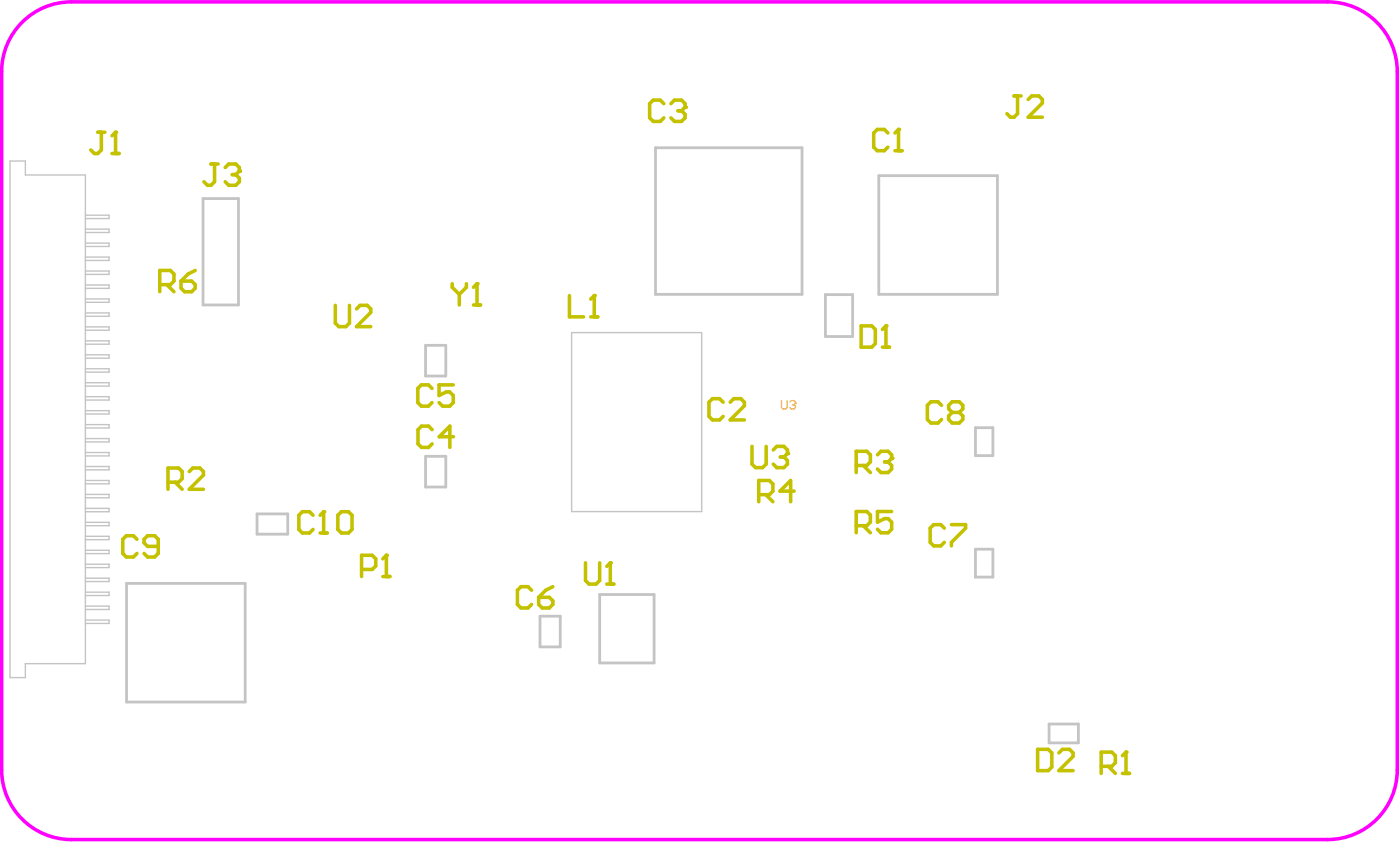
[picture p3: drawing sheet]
<svg xmlns="http://www.w3.org/2000/svg" width="334mm" height="201mm" viewBox="0 0 334 201" stroke-linecap="round" stroke-linejoin="round" font-family="sans-serif">
<path d="M4.7 5.9a16.6 16.6 0 0 1 12.3-5.5h299.8a16.6 16.6 0 0 1 16.6 16.7v166.4a16.6 16.6 0 0 1-16.6 16.6h-299.8a16.6 16.6 0 0 1-16.6-16.6v-166.4a16.6 16.6 0 0 1 4.3-11.2z" fill="none" stroke="#f0f" stroke-width=".85"/>
<path d="M186.5 95.5v1.7l.3 .3h.7l.3-.3v-1.7M188.5 95.8l.3-.3h.7l.3 .3v.4" fill="none" stroke="#f6b26b" stroke-width=".33"/>
<circle cx="189.8" cy="96.2" r=".17" fill="#f6b26b"/>
<path d="M189.2 96.5h.3M189.5 96.5l.3 .3v.4l-.3 .3h-.7l-.3-.3M189.8 96.2l-.3 .3" fill="none" stroke="#f6b26b" stroke-width=".33"/>
<path d="M242 22.9h1.7M242.8 22.9v4.2l-.8 .8h-.9l-.8-.8M245.4 23.7l.8-.8h1.7l.8 .8v.9l-3.3 3.3h3.3M107.9 67.6v.9l1.7 1.7M109.6 70.2v2.5M111.3 67.6v.9l-1.7 1.7M113 72.7h1.7M113.8 67.6v5.1" fill="none" stroke="#c4c200" stroke-width=".85"/>
<circle cx="113.8" cy="67.6" r=".42" fill="#c4c200"/>
<path d="M113.8 67.6l-.8 .9M179.4 106.4v4.2l.9 .9h1.7l.8-.9v-4.2M184.5 107.3l.9-.9h1.7l.8 .9v.8" fill="none" stroke="#c4c200" stroke-width=".85"/>
<circle cx="187.9" cy="108.1" r=".42" fill="#c4c200"/>
<path d="M80 72.8v4.2l.9 .9h1.6l.9-.9v-4.2M85.1 73.6l.8-.8h1.7l.9 .8v.9l-3.4 3.4h3.4M186.2 109h.9M187.1 109l.8 .8v.8l-.8 .9h-1.7l-.9-.9M187.9 108.1l-.8 .9M139.7 134.2v4.2l.9 .8h1.7l.8-.8v-4.2M144.8 139.2h1.7M145.6 134.2v5" fill="none" stroke="#c4c200" stroke-width=".85"/>
<circle cx="145.6" cy="134.2" r=".42" fill="#c4c200"/>
<g fill="none" stroke="#c4c200" stroke-width=".85">
<path d="M38.1 67.9h2.6l.8-.9v-1.7l-.8-.8h-2.6v5M39.8 67.9l1.7 1.6M43.2 67h2.5l.9 .9v.8l-.9 .8h-1.7l-.8-.8zM46.6 64.5l-1.7 .8-1.7 1.7M181.1 117.9h2.5l.8-.8v-1.7l-.8-.9h-2.5v5.1M182.7 117.9l1.7 1.7M189.5 117.1h-3.4l2.6-2.6v5.1M204.3 111h2.6l.8-.9v-1.7l-.8-.8h-2.6v5.1M206 111l1.7 1.7M209.4 108.4l.8-.8h1.7l.9 .8v.9M145.6 134.2l-.8 .8M204.3 125.3h2.6l.8-.8v-1.7l-.8-.9h-2.6v5.1"/>
<path d="M206 125.3l1.7 1.7M212.8 121.9h-3.4v2.6l1.7-.9h.8l.9 .9v1.7l-.9 .8h-1.7l-.8-.8"/>
</g>
<circle cx="212.8" cy="109.3" r=".42" fill="#c4c200"/>
<path d="M40.1 115h2.5l.9-.9v-1.7l-.9-.8h-2.5v5M41.8 115l1.7 1.6M45.2 112.4l.8-.8h1.7l.8 .8v.9l-3.3 3.3h3.3M211.1 110.1h.8M211.9 110.1l.9 .9v.8l-.9 .9h-1.7l-.8-.9M212.8 109.3l-.9 .8M268.7 179.3v5.1M262.8 182.7h2.5l.9-.9v-1.6l-.9-.9h-2.5v5.1M264.5 182.7l1.7 1.7M267.9 184.4h1.6" fill="none" stroke="#c4c200" stroke-width=".85"/>
<circle cx="268.7" cy="179.3" r=".42" fill="#c4c200"/>
<path d="M86.3 135.8h2.5l.9-.9v-1.7l-.9-.8h-2.5v5M91.4 137.4h1.6M92.2 132.4v5M268.7 179.3l-.8 .9" fill="none" stroke="#c4c200" stroke-width=".85"/>
<circle cx="92.2" cy="132.4" r=".42" fill="#c4c200"/>
<path d="M135.9 70.5v5h3.4M141 75.5h1.7M141.8 70.5v5M92.2 132.4l-.8 .8" fill="none" stroke="#c4c200" stroke-width=".85"/>
<circle cx="141.8" cy="70.5" r=".42" fill="#c4c200"/>
<path d="M50.4 39.1h1.6M51.2 39.1v4.2l-.8 .9h-.9l-.8-.9M53.7 39.9l.9-.8h1.7l.8 .8v.9M141.8 70.5l-.8 .8" fill="none" stroke="#c4c200" stroke-width=".85"/>
<circle cx="57.1" cy="40.8" r=".42" fill="#c4c200"/>
<path d="M23.3 31.5h1.7M24.2 31.5v4.3l-.9 .8h-.8l-.8-.8M26.7 36.6h1.7M27.6 31.5v5.1M55.4 41.6h.9M56.3 41.6l.8 .9v.8l-.8 .9h-1.7l-.9-.9M57.1 40.8l-.8 .8" fill="none" stroke="#c4c200" stroke-width=".85"/>
<circle cx="27.6" cy="31.5" r=".42" fill="#c4c200"/>
<path d="M27.6 31.5l-.9 .9M205.5 77.7h2.5l.9 .8v3.4l-.9 .9h-2.5zM211.4 77.7v5.1M210.6 82.8h1.7M247.6 178.6h2.5l.9 .9v3.4l-.9 .8h-2.5zM252.7 179.5l.8-.9h1.7l.9 .9v.8l-3.4 3.4h3.4" fill="none" stroke="#c4c200" stroke-width=".85"/>
<circle cx="211.4" cy="77.7" r=".42" fill="#c4c200"/>
<path d="M211.4 77.7l-.8 .8M74.7 122.8l-.8-.8h-1.7l-.9 .8v3.4l.9 .9h1.7l.8-.9M76.4 127.1h1.7M77.2 122v5.1" fill="none" stroke="#c4c200" stroke-width=".85"/>
<circle cx="77.2" cy="122" r=".42" fill="#c4c200"/>
<g fill="none" stroke="#c4c200" stroke-width=".85">
<path d="M158.4 24.7l-.8-.8h-1.7l-.9 .8v3.4l.9 .8h1.7l.8-.8M160.1 24.7l.8-.8h1.7l.9 .8v.9M103.1 92.6l-.9-.8h-1.7l-.8 .8v3.4l.8 .8h1.7l.9-.8M108.2 91.8h-3.4v2.5l1.7-.9h.8l.9 .9v1.7l-.9 .8h-1.7l-.8-.8M224.7 96.6l-.9-.8h-1.7l-.8 .8v3.4l.8 .9h1.7l.9-.9M227.2 98.3l-.8-.8v-.9l.8-.8h1.7l.9 .8v.9l-.9 .8M227.2 98.3l-.8 .9v.8l.8 .9h1.7l.9-.9v-.8l-.9-.9M227.2 98.3h1.7M103.1 102.4l-.8-.8h-1.7l-.9 .8v3.4l.9 .9h1.7l.8-.9M108.2 104.1h-3.4l2.6-2.5v5.1M32.7 128.6l-.9-.9h-1.7l-.8 .9v3.3l.8 .9h1.7l.9-.9M37.8 130.3h-2.6l-.8-.9v-.8l.8-.9h1.7l.9 .9v3.3l-.9 .9h-1.7l-.8-.9"/>
<path d="M77.2 122l-.8 .8M80.6 122.8l.9-.8h1.7l.8 .8v3.4l-.8 .9h-1.7l-.9-.9zM131.9 139.9l-1.7 .8-1.7 1.7M225.3 125.9l-.8-.8h-1.7l-.8 .8v3.4l.8 .8h1.7l.8-.8M227 125.1h3.4v.8l-3.4 3.4v.8M126.9 140.7l-.9-.8h-1.7l-.8 .8v3.4l.8 .8h1.7l.9-.8M128.5 142.4h2.6l.8 .8v.9l-.8 .8h-1.7l-.9-.8z"/>
</g>
<circle cx="163.5" cy="25.6" r=".42" fill="#c4c200"/>
<path d="M161.8 26.4h.8M162.6 26.4l.9 .9v.8l-.9 .8h-1.7l-.8-.8M163.5 25.6l-.9 .8M211.9 31.7l-.9-.8h-1.7l-.8 .8v3.4l.8 .8h1.7l.9-.8M213.6 35.9h1.7M214.4 30.9v5M172.6 95.9l-.9-.9h-1.7l-.8 .9v3.4l.8 .8h1.7l.9-.8M174.3 95.9l.8-.9h1.7l.8 .9v.8l-3.3 3.4h3.3" fill="none" stroke="#c4c200" stroke-width=".85"/>
<circle cx="214.4" cy="30.9" r=".42" fill="#c4c200"/>
<path d="M214.4 30.9l-.8 .8" fill="none" stroke="#c4c200" stroke-width=".85"/>
<g fill="none" stroke="#c4c4c4" stroke-width=".67">
<path d="M156.4 35.2h35v35h-35zM48.4 47.3h8.5v25.4h-8.5zM209.7 41.9h28.3v28.3h-28.3zM197 70.2h6.5v10h-6.5zM101.6 82.3h4.8v7.3h-4.8zM101.6 108.8h4.8v7.3h-4.8zM232.8 102h4.1v6.6h-4.1zM30.2 139.1h28.3v28.3h-28.3zM61.3 122.5h7.4v4.8h-7.4zM232.8 130.9h4.1v6.7h-4.1zM128.9 146.9h4.8v7.3h-4.8zM143.1 141.7h13v16.3h-13z"/>
<path d="M250.3 172.6h7v4.5h-7z"/>
</g>
<g fill="none" stroke="#c4c4c4" stroke-width=".33">
<path d="M2.4 38.4h3.7v3.3h14.3v116.5h-14.3v3.3h-3.7zM20.4 51.3h5.6v.8h-5.6M20.4 54.6h5.6v.8h-5.6M20.4 58h5.6v.8h-5.6M20.4 61.3h5.6v.8h-5.6M20.4 64.6h5.6v.8h-5.6M20.4 67.9h5.6v.8h-5.6M20.4 71.3h5.6v.8h-5.6M20.4 74.6h5.6v.8h-5.6M20.4 77.9h5.6v.8h-5.6M136.4 79.3h31v42.7h-31zM20.4 81.3h5.6v.8h-5.6"/>
<path d="M20.4 84.6h5.6v.8h-5.6M20.4 87.9h5.6v.8h-5.6M20.4 91.2h5.6v.8h-5.6M20.4 94.6h5.6v.8h-5.6M20.4 97.9h5.6v.8h-5.6M20.4 101.2h5.6v.8h-5.6M20.4 104.6h5.6v.8h-5.6M20.4 107.9h5.6v.8h-5.6M20.4 111.2h5.6v.8h-5.6M20.4 114.5h5.6v.8h-5.6M20.4 117.9h5.6v.8h-5.6M20.4 121.2h5.6v.8h-5.6"/>
<path d="M20.4 124.5h5.6v.8h-5.6M20.4 127.9h5.6v.8h-5.6M20.4 131.2h5.6v.8h-5.6M20.4 134.5h5.6v.8h-5.6M20.4 137.8h5.6v.8h-5.6M20.4 147.8h5.6v.8h-5.6M20.4 141.2h5.6v.8h-5.6M20.4 144.5h5.6v.8h-5.6"/>
</g>
</svg>
